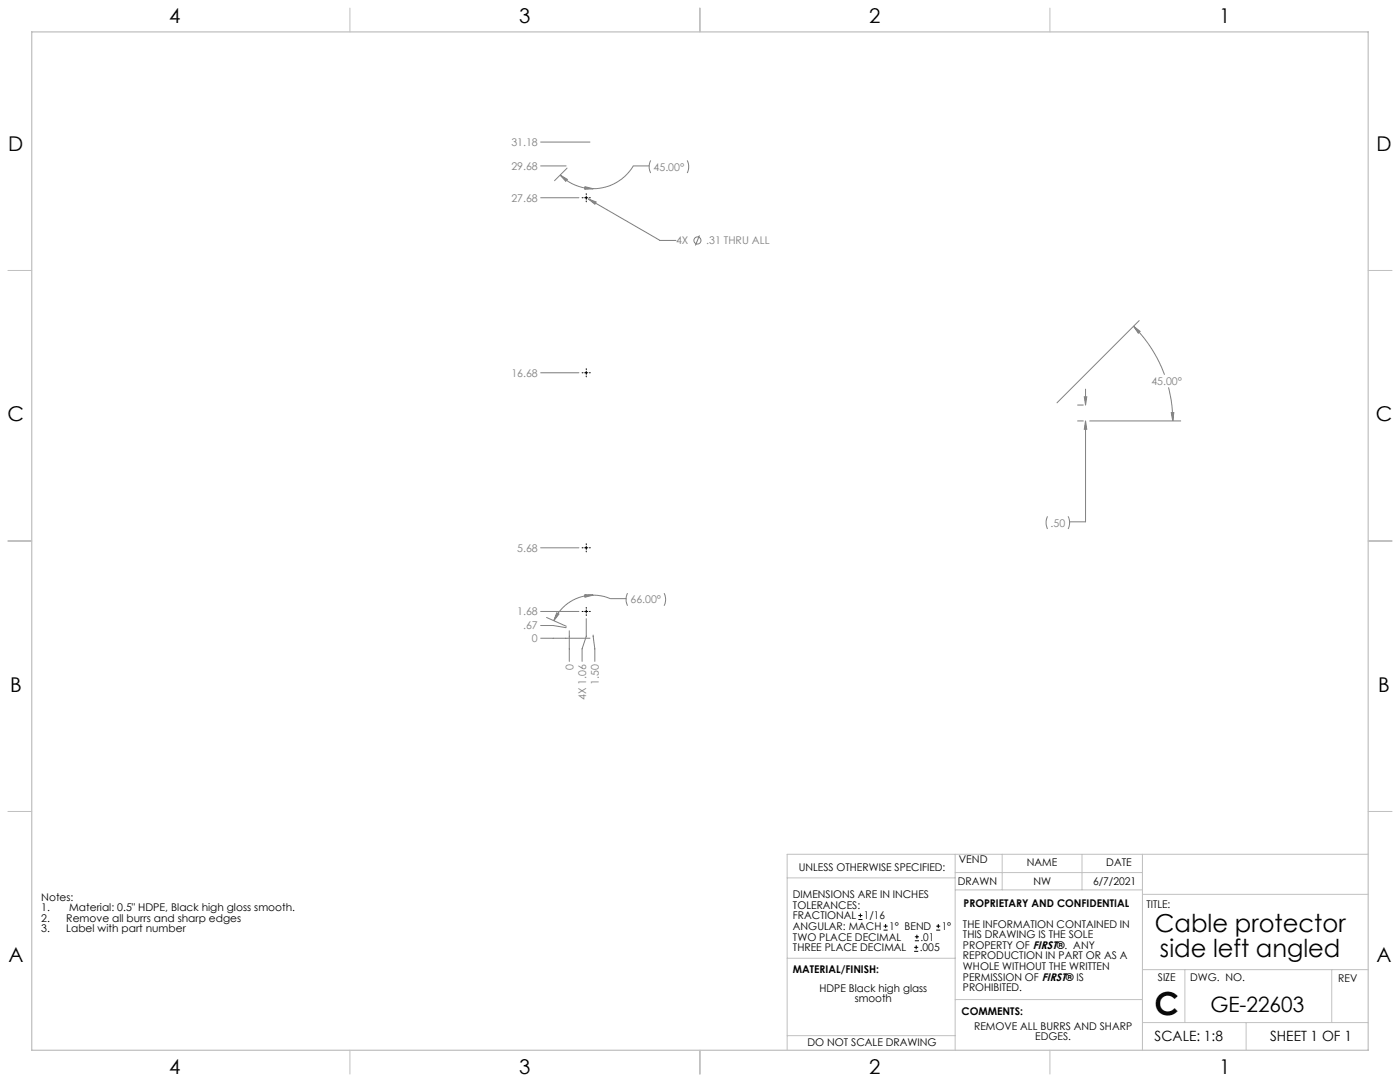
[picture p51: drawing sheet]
<svg xmlns="http://www.w3.org/2000/svg" width="559mm" height="432mm" viewBox="0 0 559 432" stroke-linecap="round" stroke-linejoin="round" font-family="sans-serif">
<defs><g id="words">
<text font-size="12.7" x="460.9" y="405.2">C</text>
<g font-size="9.9">
<text x="460.9" y="372">Cable protector</text>
<text x="463" y="381.9">side left angled</text>
</g>
<text font-size="8.5" x="483.1" y="404">GE-22603</text>
<g font-size="8.1">
<text x="67.6" y="9.3">4</text>
<text x="207.3" y="9.3">3</text>
<text x="347" y="9.3">2</text>
<text x="486.7" y="9.3">1</text>
<text x="3.3" y="60.1">D</text>
<text x="549.4" y="60.1">D</text>
<text x="3" y="168">C</text>
<text x="549.1" y="168">C</text>
<text x="4" y="276">B</text>
<text x="550.1" y="276">B</text>
<text x="3.3" y="383.9">A</text>
<text x="549.4" y="383.9">A</text>
<text x="67.6" y="428.4">4</text>
<text x="207.3" y="428.4">3</text>
<text x="347" y="428.4">2</text>
<text x="486.7" y="428.4">1</text>
</g>
<g font-size="5.6">
<text x="460.9" y="415.2">SCALE: 1:8</text>
<text x="507" y="415.2">SHEET 1 OF 1</text>
</g>
<g font-size="4.2" fill="#7f7f7f">
<text x="204.1" y="58.3">31.18</text>
<text x="204.1" y="67.8">29.68</text>
<text x="260.9" y="68.1">45.00°</text>
<text x="204.1" y="80.5">27.68</text>
<text x="269.8" y="97.5">4X</text>
<text x="281.9" y="97.5">.31 THRU ALL</text>
<text x="204.1" y="150.3">16.68</text>
<text x="459.6" y="153.7">45.00°</text>
<text x="419.3" y="210.2">.50</text>
<text x="206.4" y="220.2">5.68</text>
<text x="206.4" y="245.6">1.68</text>
<text x="251.7" y="240.8">66.00°</text>
<text x="208.8" y="251.2">.67</text>
<text x="212.3" y="256.3">0</text>
<text x="228.9" y="267.4" transform="rotate(-90 228.9 267.4)">0</text>
<text x="239" y="273.3" transform="rotate(-90 239 273.3)">1.50</text>
<text x="233.9" y="279.4" transform="rotate(-90 233.9 279.4)">4X 1.06</text>
</g>
<g font-size="4.2">
<text x="318.8" y="347.7">UNLESS OTHERWISE SPECIFIED:</text>
<text x="382.7" y="344.5">VEND</text>
<text x="409.9" y="345.7">NAME</text>
<text x="441.6" y="345.7">DATE</text>
<text x="382.3" y="353.3">DRAWN</text>
<text x="412.5" y="353.3">NW</text>
<text x="436.3" y="353.3">6/7/2021</text>
<text x="16.5" y="359.5">Notes:</text>
<text x="316.5" y="358.5">DIMENSIONS ARE IN INCHES</text>
<text x="16.5" y="363.7">1.</text>
<text x="27.6" y="363.7">Material: 0.5&quot; HDPE, Black high gloss smooth.</text>
<text x="316.5" y="362.7">TOLERANCES:</text>
<text x="384.6" y="361.9">PROPRIETARY AND CONFIDENTIAL</text>
<text x="457.6" y="362.3">TITLE:</text>
<text x="16.5" y="367.8">2.</text>
<text x="26.5" y="367.8">Remove all burrs and sharp edges</text>
<text x="316.5" y="366.9">FRACTIONAL</text>
<text x="316.5" y="371.2">ANGULAR: MACH</text>
<text x="344.8" y="366.9">1/16</text>
<text x="354.9" y="371.2">1° BEND</text>
<text x="375.9" y="371.2">1°</text>
<text x="384.4" y="370.2">THE INFORMATION CONTAINED IN</text>
<text x="16.5" y="372">3.</text>
<text x="26.5" y="372">Label with part number</text>
<text x="316.5" y="375.4">TWO PLACE DECIMAL</text>
<text x="367.4" y="375.4">.01</text>
<text x="384.4" y="374.4">THIS DRAWING IS THE SOLE</text>
<text x="316.5" y="379.6">THREE PLACE DECIMAL</text>
<text x="367.1" y="379.6">.005</text>
<text x="384.4" y="378.6">PROPERTY OF FIRST®. ANY</text>
<text x="384.4" y="382.9">REPRODUCTION IN PART OR AS A</text>
<text x="316.5" y="388.4">MATERIAL/FINISH:</text>
<text x="384.4" y="387.1">WHOLE WITHOUT THE WRITTEN</text>
<text x="327.1" y="395.8">HDPE Black high glass</text>
<text x="384.4" y="391.3">PERMISSION OF FIRST® IS</text>
<text x="384.4" y="395.6">PROHIBITED.</text>
<text x="462.2" y="391.3">SIZE</text>
<text x="475.1" y="391.3">DWG. NO.</text>
<text x="534.1" y="391.8">REV</text>
<text x="341.2" y="400">smooth</text>
<text x="383.8" y="405.1">COMMENTS:</text>
<text x="388.8" y="410.9">REMOVE ALL BURRS AND SHARP</text>
<text x="322.3" y="417.6">DO NOT SCALE DRAWING</text>
<text x="413.2" y="415.2">EDGES.</text>
</g>
</g></defs>
<g fill="none" stroke="#c0c0c0" stroke-width=".4">
<path d="M139.7 3.2v9.5M279.4 3.2v9.5M419.1 3.2v9.5M3.1 107.9h9.6M546.1 107.9h9.5M3.1 215.9h9.6M546.1 215.9h9.5M3.1 323.8h9.6M546.1 323.8h9.5M314.2 350.3h67M381.2 340.9v78.2M381.2 355.1h74.8"/>
<path d="M381.2 348.2h74.8M400 340.9v14.2M431.9 340.9v14.2M456 340.9v78.2M456 356.9h90.1M546.1 340.9h-231.9v78.2M314.2 382.4h67.2M381.2 398.9h74.8M456 387h90.1M472.9 387v21.1M531.6 387v21.1M139.7 419.1v9.6"/>
<path d="M279.4 419.1v9.6M314.2 413.3h67M419.1 419.1v9.6M456 408.1h90.1M497.4 408.1v11"/>
</g>
<path d="M12.7 12.7h533.4v406.4h-533.4z" fill="none" stroke="#c0c0c0" stroke-width=".5"/>
<g fill="none" stroke="#7f7f7f" stroke-width=".4">
<path d="M215.8 56.7h19.7M215.8 78.9h15.3M215.8 66.2h10.2M223.6 69.8l2.8 1.8-.6 .8zM223.6 69.8a18.7 18.7 0 0 0 13.1 5.5M226.3 67.1l-5 5M233.5 74.5l3.2 .8-3.3 .2zM234.8 79.4l3.1 1.2-.4 .9zM234.8 79.4l28.7 16.6h6.3M259.1 66.2h-6.3a18.7 18.7 0 0 1-16.1 9.1M259.7 64l-.6 2v1.1l.6 1.9M274.3 64l.6 2-.1 1.7-.5 1.3"/>
<path d="M279.2 93.9l-1.6 4.1M452.4 130.2l2.7 2.1-.8 .7zM452.4 130.2a54.4 54.4 0 0 1 12.4 19.3M454.7 128l-32.8 32.8M215.8 148.8h15.3M432.8 158.4h1l-.5 3.2zM433.3 155.3v6.3M466.4 154.6l1.3 7.1 .4 6.3M430.1 168h2.3M430.1 161.6h2.3M433.3 168l.5 3.3h-1zM433.3 168v40.2h-6.4"/>
<path d="M434.9 168h36.4M467.5 164.7h1l-.4 3.3zM215.8 218.6h15.3M418.1 206.1l-.6 1.9 .1 1.4 .5 1.7M426.3 206.1l.6 2.3-.6 2.7M233.4 237.3l3.3 .2-3.2 .8zM236.7 237.5a17.2 17.2 0 0 0-15.6 10.2M236.7 237.5l3.8 .4 3.1 1h6.3M250.5 236.7l-.6 2v1.4l.6 1.6M265.1 236.7l.6 2.3-.6 2.7M215.8 254.7h19.7M215.8 249.6h5l5.2 .9"/>
<path d="M215.8 244h15.3M218.2 246.4l7.9 3.5M222.2 244.6l.9 .5-2 2.6zM227.2 251.7v12.2M234 246.9v7l-1.7 5v5M236.7 253.4l.7 5.5v5"/>
<circle cx="278.4" cy="96" r="1.41"/>
</g>
<g fill="none" stroke="#000" stroke-width=".4">
<path d="M232.3 78.9h.4M233.4 78.9h1.2M234 77.3v.3M234 78.3v1.3M235.3 78.9h.3M234 80.2v.3M232.3 148.8h.4M233.4 148.8h1.2M234 147.1v.4M234 148.1v1.3M234 150v.4M235.3 148.8h.3"/>
<path d="M232.3 218.6h.4M233.4 218.6h1.2M234 217v.3M234 218v1.3M234 219.9v.3M235.3 218.6h.3M232.3 244h.4M233.4 244h1.2M234 242.4v.3M234 243.4v1.3M234 245.3v.3M235.3 244h.3"/>
</g>
<path d="M467.5 164.7h1l-.4 3.3zM452.4 130.2l2.7 2.1-.8 .7zM432.8 158.4h1l-.5 3.2zM433.3 168l.5 3.3h-1zM234.8 79.4l2.7 2.1 .4-.9zM223.6 69.8l2.8 1.8-.6 .8zM233.5 74.5l3.2 .8-3.3 .2zM233.4 237.3l3.3 .2-3.2 .8zM222.2 244.6l.9 .5-2 2.6z" fill="#7f7f7f"/>
<g fill="none" stroke="#000" stroke-width=".4">
<path d="M342.6 367h1.6M342.6 365.4h1.6M343.4 364.6v1.5M352.7 371.2h1.6M352.7 369.6h1.6M353.5 368.8v1.6M364.9 379.7h1.6M364.9 378.1h1.6M365.2 375.4h1.6M365.2 373.8h1.6M365.7 377.3v1.5M366 373v1.6"/>
<path d="M373.7 371.2h1.6M373.7 369.6h1.6M374.5 368.8v1.6"/>
</g>
<use href="#words"/>
</svg>
